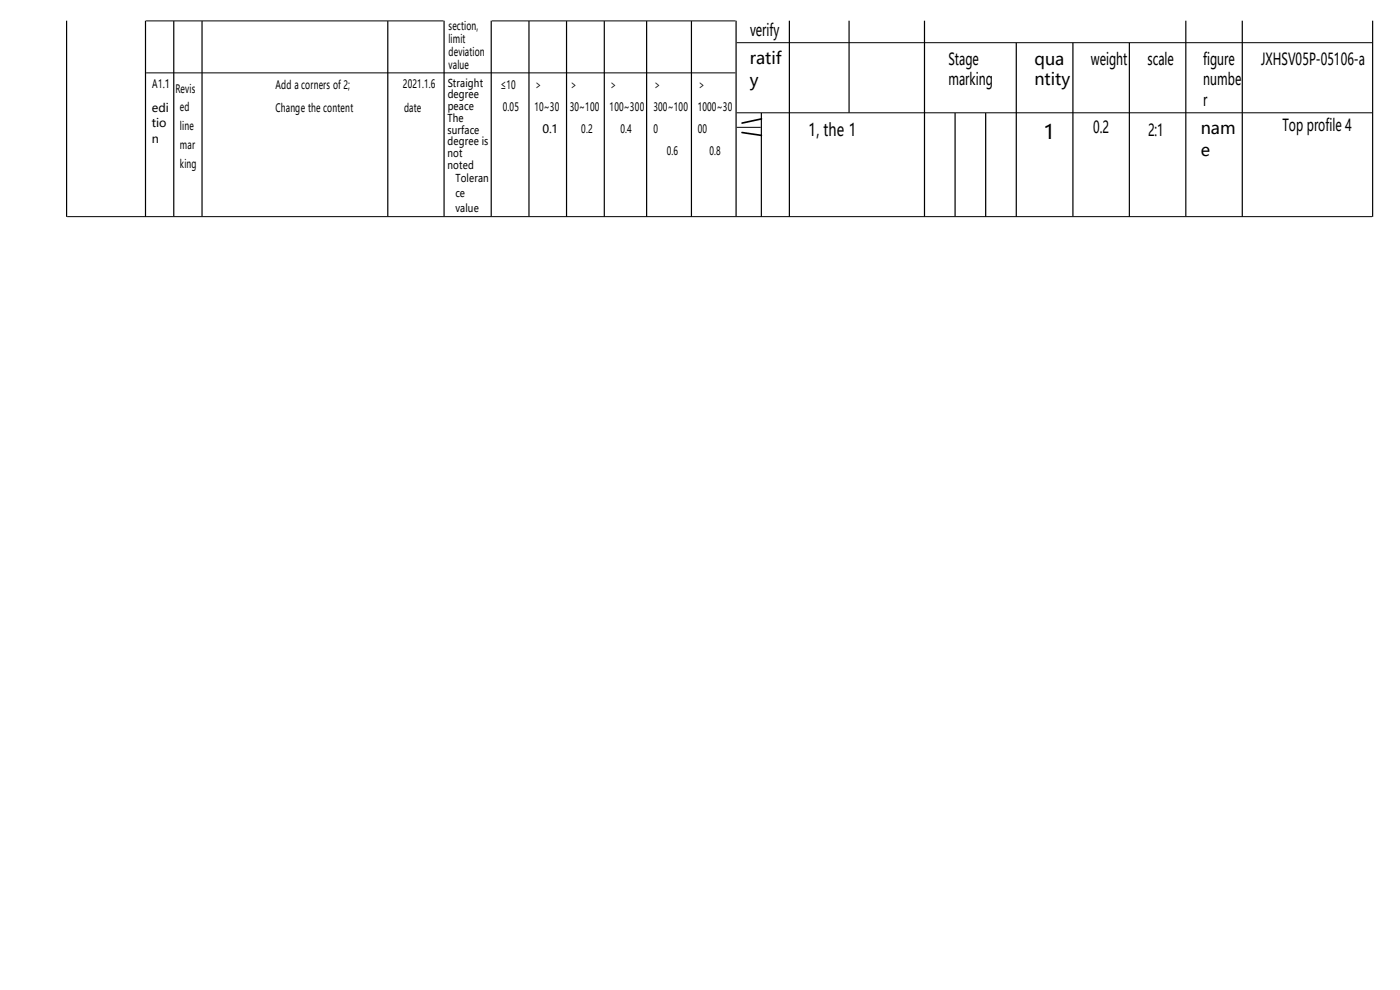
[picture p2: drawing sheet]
<svg xmlns="http://www.w3.org/2000/svg" width="297mm" height="210mm" viewBox="0 0 297 210" stroke-linecap="round" stroke-linejoin="round" font-family="sans-serif">
<defs><g id="words">
<text font-size="4.2" x="221.4" y="29.5">1</text>
<text font-size="3.7" x="171.5" y="28.8">1, the 1</text>
<g font-size="3.5">
<text x="159.1" y="7.7">verify</text>
<text x="159" y="13.6">ratif</text>
<text x="201.2" y="13.7">Stage</text>
<text x="219.5" y="13.7">qua</text>
<text x="231.4" y="13.7">weight</text>
<text x="243.5" y="13.7">scale</text>
<text x="255.3" y="13.7">figure</text>
<text x="267.5" y="13.8">JXHSV05P-05106-a</text>
<text x="159" y="18.3">y</text>
<text x="201.2" y="18.1">marking</text>
<text x="219.5" y="18.1">ntity</text>
<text x="255.3" y="18.1">numbe</text>
<text x="255.3" y="22.5">r</text>
<text x="231.9" y="28.3">0.2</text>
<text x="243.5" y="28.8">2:1</text>
<text x="254.7" y="28.4">nam</text>
<text x="272.1" y="27.8">Top profile 4</text>
<text x="254.7" y="33.2">e</text>
</g>
<g font-size="2.5">
<text x="95.2" y="6.4">section,</text>
<text x="95.2" y="9.1">limit</text>
<text x="95.2" y="11.8">deviation</text>
<text x="95.2" y="14.6">value</text>
<text x="32.2" y="23.7">edi</text>
<text x="32.3" y="18.7">A1.1</text>
<text x="37.2" y="19.7">Revis</text>
<text x="38.2" y="23.6">ed</text>
<text x="58.4" y="18.9">Add a corners of 2;</text>
<text x="58.4" y="23.7">Change the content</text>
<text x="85.5" y="18.7">2021.1.6</text>
<text x="85.7" y="23.7">date</text>
<text x="106.2" y="18.9">≤10</text>
<text x="106.7" y="23.6">0.05</text>
<text x="113.4" y="18.9">＞</text>
<text x="113.4" y="23.5">10~30</text>
<text x="120.9" y="18.9">＞</text>
<text x="120.9" y="23.5">30~100</text>
<text x="129.3" y="18.9">＞</text>
<text x="129.3" y="23.5">100~300</text>
<text x="138.6" y="18.9">＞</text>
<text x="138.6" y="23.5">300~100</text>
<text x="148" y="18.9">＞</text>
<text x="148" y="23.5">1000~30</text>
<text x="32.2" y="27">tio</text>
<text x="38.2" y="27.6">line</text>
<text x="115.1" y="28.2">0.1</text>
<text x="123.3" y="28.2">0.2</text>
<text x="131.6" y="28.2">0.4</text>
<text x="138.6" y="28.1">0</text>
<text x="148" y="28.1">00</text>
<text x="32.2" y="30.4">n</text>
<text x="38.2" y="31.6">mar</text>
<text x="38.2" y="35.5">king</text>
<text x="141.4" y="32.8">0.6</text>
<text x="150.5" y="32.8">0.8</text>
</g>
<g font-size="2.3">
<text x="95" y="18.4">Straight</text>
<text x="95" y="20.9">degree</text>
<text x="95" y="23.4">peace</text>
<text x="95" y="25.8">The</text>
<text x="95" y="28.3">surface</text>
<text x="95" y="30.8">degree is</text>
<text x="95" y="33.2">not</text>
<text x="95" y="35.7">noted</text>
<text x="96.6" y="38.5">Toleran</text>
<text x="96.6" y="41.8">ce</text>
<text x="96.6" y="45">value</text>
</g>
</g></defs>
<path d="M157.3 26l4.2-.9 .2 .1-.1 .2-4.1 .9-.2-.1zM157.3 28l4.2 .5 .2 .2-.2 .2-4.1-.6z" fill="#000"/>
<path d="M31 4.4h63.1M31 15.5h125M104.3 4.4h51.7M156.3 9.1h134.8M156.3 23.9h134.8M156.3 27h5.1M14.3 46h276.8" fill="none" stroke="#000" stroke-width=".21"/>
<g fill="none" stroke="#000" stroke-width=".25">
<path d="M14.1 4.4v41.6M30.9 4.4v41.5M36.9 4.5v41.4M42.9 4.5v41.4M82.3 4.5v41.4M94.2 4.4v41.5M104.2 4.4v41.5M112.2 4.5v41.4M120.2 4.5v41.4M128.2 4.5v41.4M137.2 4.5v41.4M146.7 4.5v41.4"/>
<path d="M156.2 4.4v41.5M167.5 4.4v41.5M180.1 4.4v19.5M196.1 4.4v41.5M215.6 9.1v36.8M227.6 9.1v36.8M239.6 9.1v36.8M251.6 4.4v41.5M263.5 4.4v41.5M291.2 4.4v41.6M161.5 24v21.9M202.6 24v21.9"/>
<path d="M209.1 24v21.9"/>
</g>
<use href="#words"/>
</svg>
